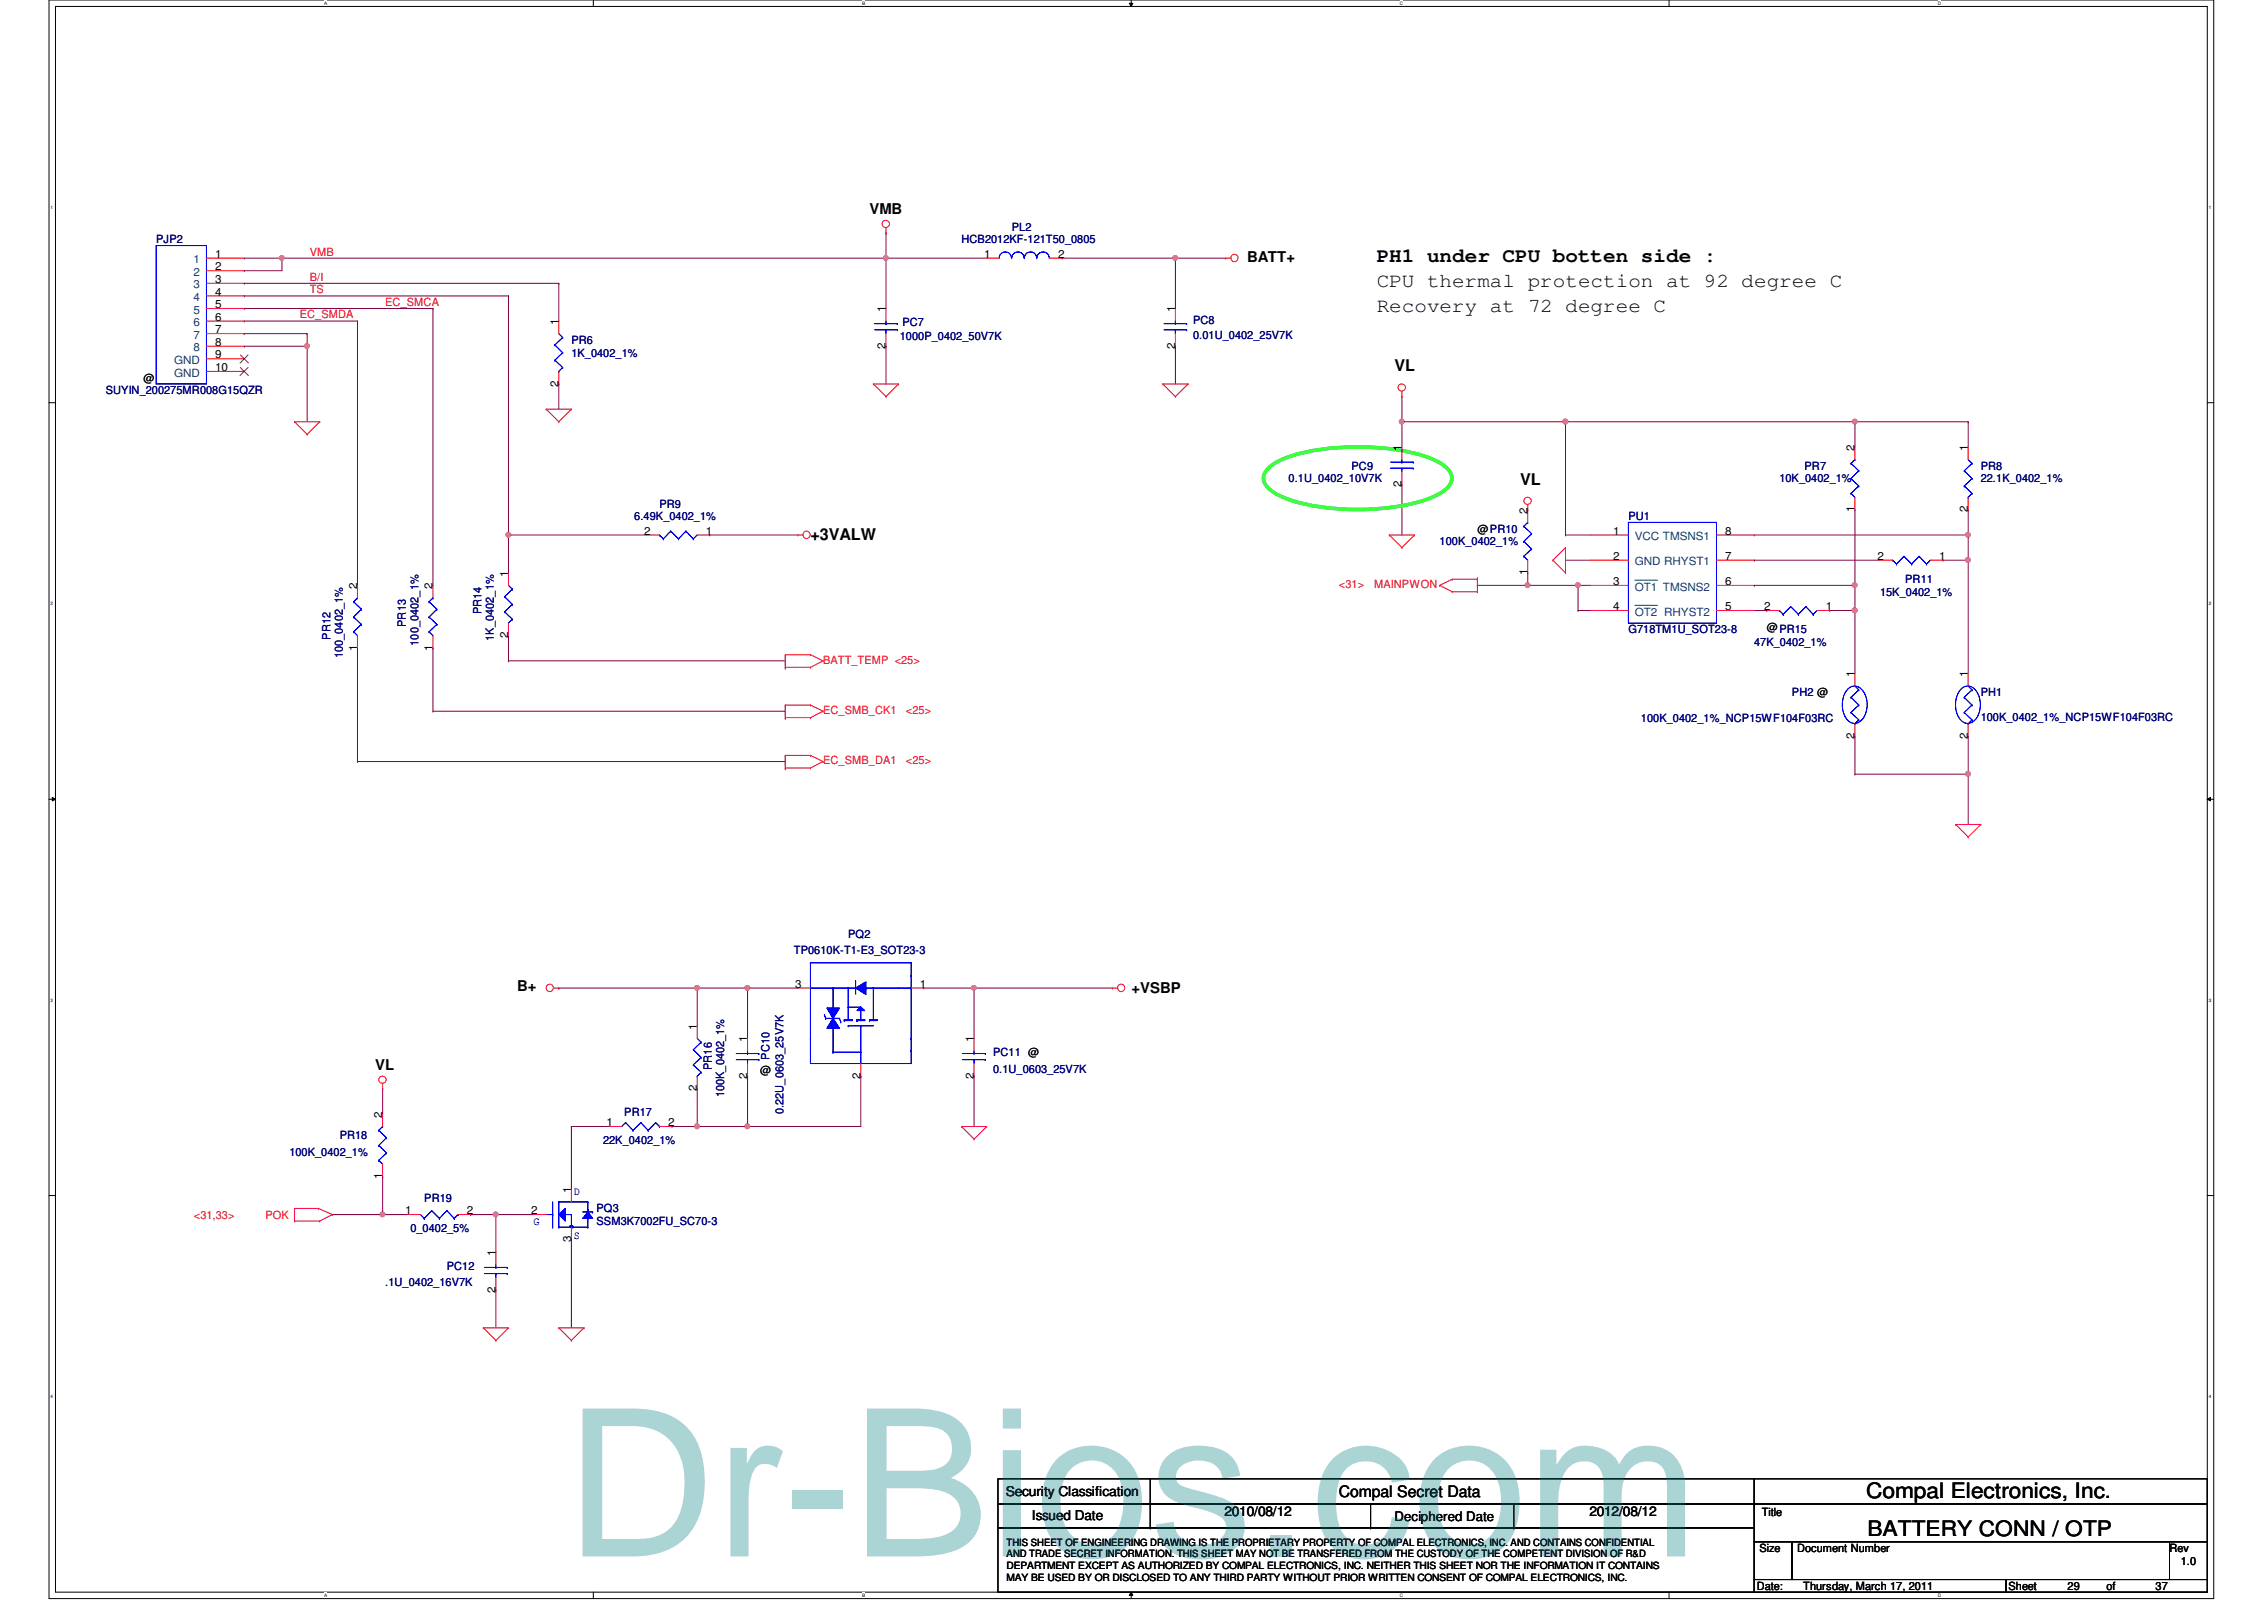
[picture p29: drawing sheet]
<svg xmlns="http://www.w3.org/2000/svg" width="297mm" height="210mm" viewBox="0 0 297 210" stroke-linecap="round" stroke-linejoin="round" font-family="sans-serif">
<defs><g id="words">
<text font-size="27" fill="#00807f" x="74.3" y="204.2">Dr-Bios.com</text>
<g font-size="2.8">
<text x="244.8" y="196.5">Compal Electronics, Inc.</text>
<text x="245" y="201.5">BATTERY CONN / OTP</text>
</g>
<g font-size="2.6">
<text x="180.6" y="34.4">PH1 under CPU botten side :</text>
<text x="180.6" y="40.9">Recovery at 72 degree C</text>
<text x="180.6" y="37.6">CPU thermal protection at 92 degree C</text>
</g>
<g font-size="2.1">
<text x="183" y="48.7">VL</text>
<text x="199.5" y="63.6">VL</text>
<text x="106.3" y="70.9">+3VALW</text>
<text x="175.7" y="196.4">Compal Secret Data</text>
</g>
<g font-size="1.9">
<text x="114.1" y="28.1">VMB</text>
<text x="163.6" y="34.4">BATT+</text>
<text x="67.9" y="130">B+</text>
<text x="148.5" y="130.3">+VSBP</text>
<text x="49.2" y="140.4">VL</text>
</g>
<g font-size="1.8">
<text x="131.9" y="196.3">Security Classification</text>
<text x="135.4" y="199.4">Issued Date</text>
<text x="160.6" y="198.9">2010/08/12</text>
<text x="208.5" y="198.9">2012/08/12</text>
</g>
<text font-size="1.7" x="183" y="199.6">Deciphered Date</text>
<g font-size="1.5" fill="#000080">
<text x="20.5" y="31.9">PJP2</text>
<text x="126.1" y="31.9">HCB2012KF-121T50_0805</text>
<text x="132.7" y="30.3">PL2</text>
<text x="75" y="45.1">PR6</text>
<text x="75" y="46.8">1K_0402_1%</text>
<text x="118.1" y="44.6">1000P_0402_50V7K</text>
<text x="118.4" y="42.8">PC7</text>
<text x="156.5" y="42.5">PC8</text>
<text x="156.5" y="44.4">0.01U_0402_25V7K</text>
<text x="13.9" y="51.7">SUYIN_200275MR008G15QZR</text>
<text x="169.1" y="63.3">0.1U_0402_10V7K</text>
<text x="177.3" y="61.6">PC9</text>
<text x="233.5" y="63.3">10K_0402_1%</text>
<text x="236.8" y="61.6">PR7</text>
<text x="259.9" y="61.6">PR8</text>
<text x="259.9" y="63.3">22.1K_0402_1%</text>
<text x="83.2" y="68.2">6.49K_0402_1%</text>
<text x="86.5" y="66.6">PR9</text>
<text x="188.9" y="71.5">100K_0402_1%</text>
<text x="213.6" y="68.2">PU1</text>
<text x="250" y="76.5">PR11</text>
<text x="43.3" y="83.9" transform="rotate(-90 43.3 83.9)">PR12</text>
<text x="53.2" y="82.3" transform="rotate(-90 53.2 82.3)">PR13</text>
<text x="63.2" y="80.6" transform="rotate(-90 63.2 80.6)">PR14</text>
<text x="213.6" y="83.1">G718TM1U_SOT23-8</text>
<text x="246.7" y="78.1">15K_0402_1%</text>
<text x="45" y="86.4" transform="rotate(-90 45 86.4)">100_0402_1%</text>
<text x="54.9" y="84.7" transform="rotate(-90 54.9 84.7)">100_0402_1%</text>
<text x="64.8" y="84.1" transform="rotate(-90 64.8 84.1)">1K_0402_1%</text>
<text x="230.2" y="84.7">47K_0402_1%</text>
<text x="215.3" y="94.7">100K_0402_1%_NCP15WF104F03RC</text>
<text x="235.1" y="91.4">PH2 @</text>
<text x="259.9" y="91.4">PH1</text>
<text x="259.9" y="94.7">100K_0402_1%_NCP15WF104F03RC</text>
<text x="104.2" y="125.2">TP0610K-T1-E3_SOT23-3</text>
<text x="111.3" y="123.1">PQ2</text>
<text x="93.4" y="140.4" transform="rotate(-90 93.4 140.4)">PR16</text>
<text x="95" y="144" transform="rotate(-90 95 144)">100K_0402_1%</text>
<text x="101" y="139" transform="rotate(-90 101 139)">PC10</text>
<text x="130.3" y="138.5">PC11 @</text>
<text x="130.3" y="140.7">0.1U_0603_25V7K</text>
<text x="44.6" y="149.5">PR18</text>
<text x="81.9" y="146.3">PR17</text>
<text x="102.8" y="146.1" transform="rotate(-90 102.8 146.1)">0.22U_0603_25V7K</text>
<text x="38" y="151.6">100K_0402_1%</text>
<text x="79.1" y="150.1">22K_0402_1%</text>
<text x="53.8" y="161.7">0_0402_5%</text>
<text x="55.7" y="157.7">PR19</text>
<text x="78.3" y="159">PQ3</text>
<text x="78.3" y="160.7">SSM3K7002FU_SC70-3</text>
<text x="58.6" y="166.6">PC12</text>
<text x="50.5" y="168.8">.1U_0402_16V7K</text>
</g>
<g font-size="1.5" fill="#004080">
<text x="25.4" y="34.5">1</text>
<text x="25.4" y="36.2">2</text>
<text x="25.4" y="41.1">5</text>
<text x="25.4" y="39.5">4</text>
<text x="25.4" y="37.8">3</text>
<text x="22.9" y="47.7">GND</text>
<text x="25.4" y="44.4">7</text>
<text x="25.4" y="46.1">8</text>
<text x="25.4" y="42.8">6</text>
<text x="22.9" y="49.4">GND</text>
<text x="214.5" y="70.9">VCC TMSNS1</text>
<text x="214.5" y="74.2">GND RHYST1</text>
<text x="214.5" y="77.5">OT1 TMSNS2</text>
<text x="214.5" y="80.8">OT2 RHYST2</text>
</g>
<g font-size="1.5">
<text x="28.2" y="35.5">2</text>
<text x="28.2" y="33.8">1</text>
<text x="129.1" y="33.8">1</text>
<text x="138.8" y="33.8">2</text>
<text x="28.2" y="40.4">5</text>
<text x="28.2" y="38.8">4</text>
<text x="28.2" y="37.1">3</text>
<text x="116.2" y="41" transform="rotate(-90 116.2 41)">1</text>
<text x="154.2" y="41" transform="rotate(-90 154.2 41)">1</text>
<text x="28.2" y="47">9</text>
<text x="28.2" y="43.7">7</text>
<text x="28.2" y="45.4">8</text>
<text x="28.2" y="42.1">6</text>
<text x="73.3" y="42.6" transform="rotate(-90 73.3 42.6)">1</text>
<text x="116.2" y="45.8" transform="rotate(-90 116.2 45.8)">2</text>
<text x="154.2" y="45.8" transform="rotate(-90 154.2 45.8)">2</text>
<text x="18.8" y="50.1">@</text>
<text x="28.2" y="48.7">10</text>
<text x="73.3" y="50.7" transform="rotate(-90 73.3 50.7)">2</text>
<text x="183.9" y="59.1" transform="rotate(-90 183.9 59.1)">1</text>
<text x="243.3" y="59.1" transform="rotate(-90 243.3 59.1)">2</text>
<text x="258.2" y="59.1" transform="rotate(-90 258.2 59.1)">1</text>
<text x="183.9" y="63.9" transform="rotate(-90 183.9 63.9)">2</text>
<text x="84.5" y="70.1">2</text>
<text x="92.6" y="70.1">1</text>
<text x="193.8" y="69.9">@PR10</text>
<text x="200.4" y="67.4" transform="rotate(-90 200.4 67.4)">2</text>
<text x="211.7" y="70.1">1</text>
<text x="226.3" y="70.1">8</text>
<text x="243.3" y="67.2" transform="rotate(-90 243.3 67.2)">1</text>
<text x="258.2" y="67.2" transform="rotate(-90 258.2 67.2)">2</text>
<text x="46.9" y="77.3" transform="rotate(-90 46.9 77.3)">2</text>
<text x="56.8" y="77.3" transform="rotate(-90 56.8 77.3)">2</text>
<text x="66.7" y="75.6" transform="rotate(-90 66.7 75.6)">1</text>
<text x="200.4" y="75.5" transform="rotate(-90 200.4 75.5)">1</text>
<text x="211.7" y="73.4">2</text>
<text x="211.7" y="76.7">3</text>
<text x="226.3" y="73.4">7</text>
<text x="226.3" y="76.7">6</text>
<text x="246.3" y="73.4">2</text>
<text x="254.4" y="73.4">1</text>
<text x="66.7" y="83.7" transform="rotate(-90 66.7 83.7)">2</text>
<text x="211.7" y="80.1">4</text>
<text x="226.3" y="80.1">5</text>
<text x="231.5" y="80">2</text>
<text x="231.8" y="82.8">@PR15</text>
<text x="239.5" y="80">1</text>
<text x="46.9" y="85.4" transform="rotate(-90 46.9 85.4)">1</text>
<text x="56.8" y="85.4" transform="rotate(-90 56.8 85.4)">1</text>
<text x="243.3" y="88.9" transform="rotate(-90 243.3 88.9)">1</text>
<text x="258.2" y="88.9" transform="rotate(-90 258.2 88.9)">1</text>
<text x="243.3" y="96.9" transform="rotate(-90 243.3 96.9)">2</text>
<text x="258.2" y="96.9" transform="rotate(-90 258.2 96.9)">2</text>
<text x="104.3" y="129.6">3</text>
<text x="120.7" y="129.6">1</text>
<text x="91.4" y="135.1" transform="rotate(-90 91.4 135.1)">1</text>
<text x="98" y="136.7" transform="rotate(-90 98 136.7)">1</text>
<text x="127.8" y="136.7" transform="rotate(-90 127.8 136.7)">1</text>
<text x="91.4" y="143.2" transform="rotate(-90 91.4 143.2)">2</text>
<text x="98" y="141.5" transform="rotate(-90 98 141.5)">2</text>
<text x="99.7" y="140.9">@</text>
<text x="112.9" y="141.5" transform="rotate(-90 112.9 141.5)">2</text>
<text x="127.8" y="141.5" transform="rotate(-90 127.8 141.5)">2</text>
<text x="50.2" y="146.6" transform="rotate(-90 50.2 146.6)">2</text>
<text x="79.6" y="147.7">1</text>
<text x="87.7" y="147.7">2</text>
<text x="50.2" y="154.7" transform="rotate(-90 50.2 154.7)">1</text>
<text x="53.2" y="159.3">1</text>
<text x="61.2" y="159.3">2</text>
<text x="69.7" y="159.3">2</text>
<text x="74.9" y="156.5" transform="rotate(-90 74.9 156.5)">1</text>
<text x="65" y="164.8" transform="rotate(-90 65 164.8)">1</text>
<text x="74.9" y="163" transform="rotate(-90 74.9 163)">3</text>
<text x="65" y="169.6" transform="rotate(-90 65 169.6)">2</text>
<text x="230.8" y="203.6">Size</text>
<text x="231.1" y="198.8">Title</text>
<text x="235.8" y="203.6">Document Number</text>
<text x="284.6" y="203.6">Rev</text>
<text x="230.5" y="208.6">Date:</text>
<text x="236.6" y="208.6">Thursday, March 17, 2011</text>
<text x="263.5" y="208.6">Sheet</text>
<text x="271.3" y="208.6">29</text>
<text x="276.4" y="208.6">of</text>
<text x="282.8" y="208.6">37</text>
<text x="286.1" y="205.3">1.0</text>
</g>
<g font-size="1.5" fill="#f00">
<text x="40.6" y="33.5">VMB</text>
<text x="39.3" y="41.8">EC_SMDA</text>
<text x="40.6" y="38.5">TS</text>
<text x="40.6" y="36.8">B/I</text>
<text x="50.5" y="40.1">EC_SMCA</text>
<text x="175.7" y="77.2">&lt;31&gt;</text>
<text x="180.3" y="77.2">MAINPWON</text>
<text x="108" y="87.1">BATT_TEMP &lt;25&gt;</text>
<text x="108" y="93.7">EC_SMB_CK1</text>
<text x="118.9" y="93.7">&lt;25&gt;</text>
<text x="108" y="100.3">EC_SMB_DA1</text>
<text x="118.9" y="100.3">&lt;25&gt;</text>
<text x="25.4" y="159.9">&lt;31,33&gt;</text>
<text x="34.8" y="159.9">POK</text>
</g>
<g font-size="1.5" fill="#00f">
<text x="70" y="160.7">G</text>
<text x="75.3" y="156.8">D</text>
<text x="75.3" y="162.6">S</text>
</g>
<g font-size="1.3">
<text x="132.1" y="202.8">THIS SHEET OF ENGINEERING DRAWING IS THE PROPRIETARY PROPERTY OF COMPAL ELECTRONICS, INC. AND CONTAINS CONFIDENTIAL</text>
<text x="132.1" y="205.8">DEPARTMENT EXCEPT AS AUTHORIZED BY COMPAL ELECTRONICS, INC. NEITHER THIS SHEET NOR THE INFORMATION IT CONTAINS</text>
<text x="132.1" y="207.3">MAY BE USED BY OR DISCLOSED TO ANY THIRD PARTY WITHOUT PRIOR WRITTEN CONSENT OF COMPAL ELECTRONICS, INC.</text>
<text x="132.1" y="204.3">AND TRADE SECRET INFORMATION. THIS SHEET MAY NOT BE TRANSFERED FROM THE CUSTODY OF THE COMPETENT DIVISION OF R&amp;D</text>
</g>
<g font-size=".6">
<text x="42.5" y=".6">A</text>
<text x="113.1" y=".6">B</text>
<text x="183.7" y=".6">C</text>
<text x="254.2" y=".6">D</text>
<text x="6.6" y="27.4">1</text>
<text x="289.8" y="27.4">1</text>
<text x="6.6" y="79.4">2</text>
<text x="289.8" y="79.4">2</text>
<text x="6.6" y="131.4">3</text>
<text x="289.8" y="131.4">3</text>
<text x="6.6" y="183.4">4</text>
<text x="289.8" y="183.4">4</text>
<text x="42.5" y="209.5">A</text>
<text x="113.1" y="209.5">B</text>
<text x="183.7" y="209.5">C</text>
<text x="254.2" y="209.5">D</text>
</g>
</g></defs>
<path d="M6.4 0h284v209.7h-284zM7.3 .8h282.3v208.1h-282.3z" fill="none" stroke="#000" stroke-width=".13"/>
<g fill="#fff">
<path d="M42.5 .1h.4v.7h-.4z"/>
<path d="M42.5 209h.4v.6h-.4z"/>
</g>
<path d="M77.8 0v.8M77.8 208.9v.8" fill="none" stroke="#000" stroke-width=".13"/>
<g fill="#fff">
<path d="M113.1 .1h.4v.7h-.4z"/>
<path d="M113.1 209h.4v.6h-.4z"/>
</g>
<path d="M148.2 .4h.4l-.2 .4zM148.4 0v.8M148.4 208.9l.2 .4h-.4zM148.4 208.9v.8" fill="none" stroke="#000" stroke-width=".13"/>
<path d="M148.2 .4h.4l-.2 .4zM148.4 208.9l.2 .4h-.4z" fill="#000"/>
<g fill="#fff">
<path d="M183.7 .1h.4v.7h-.4z"/>
<path d="M183.7 209h.4v.6h-.4z"/>
</g>
<path d="M219 0v.8M219 208.9v.8" fill="none" stroke="#000" stroke-width=".13"/>
<g fill="#fff">
<path d="M254.2 .1h.4v.7h-.4z"/>
<path d="M254.2 209h.4v.6h-.4z"/>
<path d="M6.6 26.8h.3v.7h-.3z"/>
<path d="M289.8 26.8h.3v.7h-.3z"/>
<path d="M6.6 78.8h.3v.7h-.3z"/>
<path d="M289.8 78.8h.3v.7h-.3z"/>
</g>
<path d="M6.4 52.8h.9M289.6 52.8h.8" fill="none" stroke="#000" stroke-width=".13"/>
<g fill="#fff">
<path d="M6.6 130.9h.3v.6h-.3z"/>
<path d="M289.8 130.9h.3v.6h-.3z"/>
</g>
<path d="M6.4 104.9h.9M6.9 104.6l.4 .3-.4 .2zM289.6 104.9l.4-.3v.5zM289.6 104.9h.8" fill="none" stroke="#000" stroke-width=".13"/>
<path d="M6.9 104.6l.4 .3-.4 .2zM289.6 104.9l.4-.3v.5z" fill="#000"/>
<g fill="#fff">
<path d="M6.6 182.8h.3v.7h-.3z"/>
<path d="M289.8 182.8h.3v.7h-.3z"/>
</g>
<path d="M6.4 156.8h.9M289.6 156.8h.8" fill="none" stroke="#000" stroke-width=".13"/>
<path d="M91.5 142.8h.1M91.5 147.8h.1M91.5 142.8v5M91.5 147.8h6.6" fill="none" stroke="#800040" stroke-width=".13"/>
<circle cx="91.5" cy="147.8" r=".32" fill="#f0f"/>
<circle cx="91.5" cy="147.8" r=".32" fill="none" stroke="#f0f" stroke-width=".13"/>
<path d="M32 38.8h.1M32 38.8h34.7M32 37.2h.1M32 37.2h41.3M66.7 70.2h.1M66.7 70.2v4.9M66.7 83.4h.1M66.7 83.4v3.3M88.2 147.8h.1M88.2 147.8h3.3" fill="none" stroke="#800040" stroke-width=".13"/>
<circle cx="66.7" cy="70.2" r=".32" fill="#f0f"/>
<circle cx="66.7" cy="70.2" r=".32" fill="none" stroke="#f0f" stroke-width=".13"/>
<path d="M116.2 33.9h.1M116.2 33.9h13.3M154.2 33.9h.1M154.2 33.9h6.6M93.1 70.2h.1M93.1 70.2h11.6" fill="none" stroke="#800040" stroke-width=".13"/>
<circle cx="154.2" cy="33.8" r=".32" fill="#f0f"/>
<circle cx="154.2" cy="33.8" r=".32" fill="none" stroke="#f0f" stroke-width=".13"/>
<path d="M116.2 30.6h.1M116.2 30.6v3.3" fill="none" stroke="#800040" stroke-width=".13"/>
<circle cx="116.2" cy="33.8" r=".32" fill="#f0f"/>
<circle cx="116.2" cy="33.8" r=".32" fill="none" stroke="#f0f" stroke-width=".13"/>
<g fill="none" stroke="#800040" stroke-width=".13">
<path d="M73.3 37.2h.1M73.3 37.2v4.9M116.2 33.9h.1M116.2 33.9v6.6M154.2 33.9h.1M154.2 33.9v6.6M32 43.8h.1M32 43.8h8.3M40.3 45.4h.1M40.3 45.4v9.9M73.3 50.4h.1M73.3 50.4v3.3"/>
<path d="M116.2 45.4h.1M116.2 45.4v5M154.2 45.4h.1M154.2 45.4v5M66.7 70.2h.1M66.7 70.2h18.2M46.9 99.9h.1M46.9 99.9h56.1M66.7 86.7h.1M66.7 86.7h36.3M98.1 129.6h.1M98.1 129.6v6.6"/>
</g>
<circle cx="98.1" cy="129.6" r=".32" fill="#f0f"/>
<circle cx="98.1" cy="129.6" r=".32" fill="none" stroke="#f0f" stroke-width=".13"/>
<path d="M91.5 129.6h.1M91.5 129.6v5M98.1 147.8h.1M98.1 147.8h14.8" fill="none" stroke="#800040" stroke-width=".13"/>
<circle cx="98.1" cy="147.8" r=".32" fill="#f0f"/>
<circle cx="98.1" cy="147.8" r=".32" fill="none" stroke="#f0f" stroke-width=".13"/>
<g fill="none" stroke="#800040" stroke-width=".13">
<path d="M91.5 129.6h.1M91.5 129.6h6.6M127.8 129.6h.1M127.8 129.6v6.6M61.8 159.3h.1M61.8 159.3h8.2M65.1 159.3h.1M65.1 159.3v5M75 147.8h.1M75 147.8v8.2M75 147.8h4.9M98.1 141.2h.1"/>
<path d="M98.1 141.2v6.6M112.9 141.2h.1M112.9 141.2v6.6M127.8 141.2h.1M127.8 141.2v6.6M65.1 169.2h.1M65.1 169.2v5M75 162.6h.1M75 162.6v11.6"/>
</g>
<circle cx="65" cy="159.3" r=".32" fill="#f0f"/>
<circle cx="65" cy="159.3" r=".32" fill="none" stroke="#f0f" stroke-width=".13"/>
<path d="M127.8 129.6h.1M127.8 129.6h18.2" fill="none" stroke="#800040" stroke-width=".13"/>
<circle cx="127.8" cy="129.6" r=".32" fill="#f0f"/>
<circle cx="127.8" cy="129.6" r=".32" fill="none" stroke="#f0f" stroke-width=".13"/>
<path d="M73.3 129.6h.1M73.3 129.6h18.2M98.1 129.6h.1M98.1 129.6h6.6M50.2 142.8h.1M50.2 142.8v3.3" fill="none" stroke="#800040" stroke-width=".13"/>
<circle cx="91.5" cy="129.6" r=".32" fill="#f0f"/>
<circle cx="91.5" cy="129.6" r=".32" fill="none" stroke="#f0f" stroke-width=".13"/>
<path d="M50.2 159.3h.1M50.2 159.3h3.3" fill="none" stroke="#800040" stroke-width=".13"/>
<circle cx="50.2" cy="159.3" r=".32" fill="#f0f"/>
<circle cx="50.2" cy="159.3" r=".32" fill="none" stroke="#f0f" stroke-width=".13"/>
<path d="M32 35.5h.1M32 33.9h.1M32 33.9h5M37 33.9h.1M37 33.9v1.6h-5M32 45.4h.1M32 45.4h8.3M121.2 129.6h.1M121.2 129.6h6.6M43.6 159.3h.1M50.2 154.4h.1M50.2 154.4v4.9h-6.6" fill="none" stroke="#800040" stroke-width=".13"/>
<circle cx="40.3" cy="45.4" r=".32" fill="#f0f"/>
<circle cx="40.3" cy="45.4" r=".32" fill="none" stroke="#f0f" stroke-width=".13"/>
<g fill="none" stroke="#800040" stroke-width=".13">
<path d="M37 33.9h.1M37 33.9h79.2M66.7 38.8h.1M66.7 38.8v31.4M139.4 33.9h.1M139.4 33.9h14.8M40.3 43.8h.1M40.3 43.8v1.6M46.9 42.1h.1M46.9 42.1v34.7M56.8 40.5h.1M56.8 40.5v36.3"/>
<path d="M46.9 85h.1M46.9 85v14.9M56.8 85h.1M56.8 93.3h.1M56.8 85v8.3M56.8 93.3h46.2"/>
</g>
<circle cx="37" cy="33.8" r=".32" fill="#f0f"/>
<circle cx="37" cy="33.8" r=".32" fill="none" stroke="#f0f" stroke-width=".13"/>
<path d="M183.9 63.6h.1M183.9 63.6v6.6M207 80.1h.1M207 80.1h1.7M258.2 101.6h.1M258.2 101.6v6.6" fill="none" stroke="#800040" stroke-width=".13"/>
<circle cx="258.2" cy="101.5" r=".32" fill="#f0f"/>
<circle cx="258.2" cy="101.5" r=".32" fill="none" stroke="#f0f" stroke-width=".13"/>
<path d="M183.9 52h.1M183.9 52v3.3M243.4 55.3h.1M243.4 55.3h14.8M230.2 73.5h.1M230.2 73.5h16.5M258.2 96.6h.1M258.2 96.6v5" fill="none" stroke="#800040" stroke-width=".13"/>
<circle cx="243.3" cy="55.3" r=".32" fill="#f0f"/>
<circle cx="243.3" cy="55.3" r=".32" fill="none" stroke="#f0f" stroke-width=".13"/>
<path d="M205.4 55.3h.1M205.4 55.3v14.9M200.4 75.1h.1M200.4 75.1v1.7M243.4 80.1h.1M243.4 80.1v8.2" fill="none" stroke="#800040" stroke-width=".13"/>
<circle cx="243.3" cy="80.1" r=".32" fill="#f0f"/>
<circle cx="243.3" cy="80.1" r=".32" fill="none" stroke="#f0f" stroke-width=".13"/>
<path d="M207 76.8h.1M207 76.8h1.7M243.4 96.6h.1M243.4 96.6v5" fill="none" stroke="#800040" stroke-width=".13"/>
<circle cx="207" cy="76.8" r=".32" fill="#f0f"/>
<circle cx="207" cy="76.8" r=".32" fill="none" stroke="#f0f" stroke-width=".13"/>
<path d="M183.9 55.3h.1M183.9 55.3v3.3" fill="none" stroke="#800040" stroke-width=".13"/>
<circle cx="183.9" cy="55.3" r=".32" fill="#f0f"/>
<circle cx="183.9" cy="55.3" r=".32" fill="none" stroke="#f0f" stroke-width=".13"/>
<path d="M183.9 55.3h.1M183.9 55.3h21.5M205.4 73.5h.1M205.4 73.5h3.3" fill="none" stroke="#800040" stroke-width=".13"/>
<circle cx="205.4" cy="55.3" r=".32" fill="#f0f"/>
<circle cx="205.4" cy="55.3" r=".32" fill="none" stroke="#f0f" stroke-width=".13"/>
<path d="M205.4 55.3h.1M205.4 55.3h38M243.4 55.3h.1M243.4 55.3v3.3" fill="none" stroke="#800040" stroke-width=".13"/>
<circle cx="205.4" cy="55.3" r=".32" fill="#f0f"/>
<circle cx="205.4" cy="55.3" r=".32" fill="none" stroke="#f0f" stroke-width=".13"/>
<path d="M258.2 55.3h.1M258.2 55.3v3.3M193.8 76.8h.1M193.8 76.8h6.6M205.4 70.2h.1M205.4 70.2h3.3M243.4 76.8h.1M243.4 76.8v3.3M258.2 73.5h.1M258.2 73.5v14.8" fill="none" stroke="#800040" stroke-width=".13"/>
<circle cx="243.3" cy="80.1" r=".32" fill="#f0f"/>
<circle cx="243.3" cy="80.1" r=".32" fill="none" stroke="#f0f" stroke-width=".13"/>
<circle cx="243.3" cy="76.8" r=".32" fill="#f0f"/>
<circle cx="243.3" cy="76.8" r=".32" fill="none" stroke="#f0f" stroke-width=".13"/>
<path d="M200.4 76.8h.1M200.4 76.8h6.6M207 76.8h.1M207 76.8v3.3" fill="none" stroke="#800040" stroke-width=".13"/>
<circle cx="200.4" cy="76.8" r=".32" fill="#f0f"/>
<circle cx="200.4" cy="76.8" r=".32" fill="none" stroke="#f0f" stroke-width=".13"/>
<g fill="none" stroke="#800040" stroke-width=".13">
<path d="M32 40.5h.1M32 40.5h24.8M32 42.1h.1M32 42.1h14.9M230.2 76.8h.1M230.2 70.2h.1M230.2 70.2h28M243.4 66.9h.1M243.4 66.9v9.9h-13.2M230.2 80.1h1.6M231.8 80.1h.1M240.1 80.1h.1"/>
<path d="M240.1 80.1h3.3"/>
</g>
<circle cx="258.2" cy="70.2" r=".32" fill="#f0f"/>
<circle cx="258.2" cy="70.2" r=".32" fill="none" stroke="#f0f" stroke-width=".13"/>
<path d="M254.9 73.5h.1M254.9 73.5h3.3M243.4 101.6h.1M243.4 101.6h14.8" fill="none" stroke="#800040" stroke-width=".13"/>
<circle cx="258.2" cy="73.5" r=".32" fill="#f0f"/>
<circle cx="258.2" cy="73.5" r=".32" fill="none" stroke="#f0f" stroke-width=".13"/>
<path d="M258.2 70.2h.1M258.2 66.9h.1M258.2 66.9v6.6" fill="none" stroke="#800040" stroke-width=".13"/>
<g fill="none" stroke="#f00" stroke-width=".13">
<path d="M116.2 30.6h.1M116.2 29.9v.7M160.8 33.9h.1M160.8 33.9h.7M38.6 55.3h.1M38.6 55.3h3.3M38.6 55.3l1.7 1.7M40.3 57h.1M41.9 55.3h.1M41.9 55.3l-1.6 1.7M71.7 53.7h.1M71.7 53.7h3.3"/>
<path d="M71.7 53.7l1.6 1.6M73.3 55.3h.1M75 53.7h.1M75 53.7l-1.7 1.6M114.6 50.4h.1M114.6 50.4h3.3M114.6 50.4l1.6 1.6M116.2 52h.1M117.9 50.4h.1M117.9 50.4l-1.7 1.6M152.6 50.4h.1M152.6 50.4h3.3"/>
<path d="M152.6 50.4l1.6 1.6M154.2 52h.1M155.9 50.4h.1M155.9 50.4l-1.7 1.6M183.9 52h.1M183.9 51.3v.7M258.2 58.6v1.7M104.7 70.2h.1M104.7 70.2h.7M182.3 70.2h.1M182.3 70.2h3.3M182.3 70.2l1.6 1.6"/>
<path d="M183.9 71.8h.1M185.6 70.2h.1M185.6 70.2l-1.7 1.6M188.9 76.8h.1M188.9 76.8l1.6 .8M190.5 77.6h.1M190.5 76h.1M190.5 77.6h3.3M190.5 76l-1.6 .8M190.5 76h3.3M193.8 75.8h.1M193.8 76h.1"/>
<path d="M193.8 77.6h.1M193.8 75.8v1.8M200.4 66.9h.1M200.4 66.2v.7M203.7 73.5h.1M203.7 73.5l1.7 1.6M205.4 75.1h.1M205.4 71.8h.1M205.4 71.8l-1.7 1.7M205.4 71.8v3.3M208.7 70.2h4.9M208.7 73.5h4.9"/>
<path d="M208.7 76.8h4.9M225.2 70.2h5M225.2 73.5h5M225.2 76.8h5M246.7 73.5h1.6M253.3 73.5h1.6M258.2 65.2v1.7M103 94.3h.1M103 94.1h.1M103 92.5h.1M103 92.5v1.8M103 92.5h3.3"/>
<path d="M103 94.1h3.3M103 99.1h.1M103 99.1v1.8M103 99.1h3.3M103 87.7h.1M103 87.5h.1M103 85.9h.1M103 85.9v1.8M103 85.9h3.3M103 87.5h3.3M106.3 92.5h.1M106.3 94.1h.1"/>
<path d="M106.3 92.5l1.7 .8M106.3 99.1h.1M106.3 99.1l1.7 .8M106.3 85.9h.1M106.3 87.5h.1M106.3 85.9l1.7 .8M108 93.3h.1M108 93.3l-1.7 .8M108 99.9h.1M108 99.9l-1.7 .9M108 86.7h.1M108 86.7l-1.7 .8"/>
<path d="M208.7 80.1h4.9M225.2 80.1h5M243.4 95v1.6M243.4 88.3v1.7M103 100.9h.1M103 100.8h.1M103 100.8h3.3M106.3 100.8h.1M256.6 108.2h.1M256.6 108.2h3.3M256.6 108.2l1.6 1.6M258.2 109.8h.1"/>
<path d="M259.9 108.2h.1M259.9 108.2l-1.7 1.6M72.6 129.6h.7M73.3 129.6h.1M146 129.6h.1M146 129.6h.6M38.6 158.5h.1M38.6 158.5h3.2M38.6 158.5v1.7M41.8 158.5h.1M41.8 158.5l1.8 .8M43.6 159.3h.1"/>
<path d="M43.6 159.3l-1.7 .9M50.2 142.8h.1M50.2 142.2v.6M79.9 147.8h1.7M86.5 147.8h1.7M126.1 147.8h.1M126.1 147.8h3.4M126.1 147.8l1.7 1.6M127.8 149.4h.1M129.5 147.8h.1M129.5 147.8l-1.7 1.6M38.6 160.2h.1"/>
<path d="M38.6 160.2h3.3M41.9 160.2h.1M63.4 174.2h.1M63.4 174.2h3.3M63.4 174.2l1.7 1.7M65.1 175.9h.1M66.7 174.2h.1M66.7 174.2l-1.6 1.7M73.3 174.2h.1M73.3 174.2h3.3M73.3 174.2l1.7 1.7M75 175.9h.1"/>
<path d="M76.6 174.2h.1M76.6 174.2l-1.6 1.7"/>
<circle cx="116.2" cy="29.4" r=".48"/>
<circle cx="161.9" cy="33.8" r=".48"/>
<circle cx="183.9" cy="50.8" r=".48"/>
<circle cx="105.8" cy="70.2" r=".48"/>
<circle cx="200.4" cy="65.7" r=".48"/>
<circle cx="72.1" cy="129.6" r=".48"/>
<circle cx="147.1" cy="129.6" r=".48"/>
<circle cx="50.2" cy="141.6" r=".48"/>
</g>
<g fill="none" stroke="#000" stroke-width=".13">
<path d="M130.9 194h99.3v3.3h-99.3zM130.9 197.3h99.3v3.1h-99.3zM150.9 194v6.4M150.9 197.3h.1M179.8 197.3v3.1M198.6 197.3v3.1M230.2 194h59.4v3.3h-59.4zM230.2 197.3h59.4v5h-59.4zM130.9 200.4h99.3v8.5h-99.3zM150.9 200.4h.1M179.8 200.4h.1M198.6 200.4h.1"/>
<path d="M230.2 202.3h4.9v4.9h-4.9zM230.2 207.2h33v1.7h-33zM235.1 202.3h49.5v4.9h-49.5zM263.2 207.2h26.4v1.7h-26.4zM284.6 202.3h5v4.9h-5z"/>
</g>
<path d="M166.2 61.6a7 7 0 0 1 3.2-1.8 32.6 32.6 0 0 1 17.5 0 7.1 7.1 0 0 1 3.2 1.8 1.57 1.57 0 0 1 0 2.2 7.2 7.2 0 0 1-3.2 1.8 32.2 32.2 0 0 1-17.5 0 7.1 7.1 0 0 1-3.2-1.8 1.57 1.57 0 0 1 0-2.2z" fill="none" stroke="#0f0" stroke-width=".47"/>
<g fill="none" stroke="#00f" stroke-width=".13">
<path d="M213.6 68.5h11.6v13.2h-11.6zM248.3 73.5l.5 .5M248.3 73.5h.1M248.8 74h.1M249.8 73l1 1M249.8 73h.1M249.8 73l-1 1M250.8 74h.1M251.8 73l1 1M251.8 73h.1M251.8 73l-1 1M252.8 74h.1"/>
<path d="M253.3 73.5l-.5 .5M257.7 61.8l1 1M257.7 63.8l1 .9M257.7 61.8h.1M257.7 63.8h.1M258.2 60.3l.5 .5M258.2 65.2h.1M258.7 60.8h.1M258.7 62.8h.1M258.7 64.7h.1M258.7 60.8l-1 1M258.7 62.8l-1 1"/>
<path d="M258.7 64.7l-.5 .5M242.5 90.3a1.24 1.24 0 0 1 2 .4 3.2 3.2 0 0 1-.4 3.9 1.23 1.23 0 0 1-1.9-.4 3.3 3.3 0 0 1 .3-3.9zM242.9 91.5l1 1M242.9 93.5l1 .9M242.9 91.5h.1M242.9 93.5h.1M243.4 90l.5 .5M243.4 95h.1M243.9 90.5h.1M243.9 92.5h.1M243.9 94.4h.1M243.9 90.5l-1 1"/>
<path d="M243.9 92.5l-1 1M243.9 94.4l-.5 .6M82.1 147.3l-.5 .5M82.1 147.3l1 1M82.1 147.3h.1M83.1 148.3h.1M84.1 147.3l-1 1M84.1 147.3l.9 1M84.1 147.3h.1M85 148.3h.1M86 147.3l-1 1M86 147.3l.5 .5"/>
<path d="M86 147.3h.1M86.5 147.8h.1"/>
</g>
<path d="M214.5 79.4h3M214.5 76.1h3" fill="none" stroke="#004080" stroke-width=".13"/>
<path d="M73.3 159.3l.9-.8v1.7z" fill="#00f"/>
<path d="M73.3 159.3l.9-.8v1.7z" fill="none" stroke="#00f" stroke-width=".13"/>
<path d="M77.1 159l.7 .8h-1.4z" fill="#00f"/>
<g fill="none" stroke="#00f" stroke-width=".13">
<path d="M71.7 159.3h.8M72.5 159.3h.1M72.5 157.7v3.3M73.3 157.7h.1M73.3 157.7h3.8M73.3 157.7v3.3M74.2 159.3h.1M74.2 159.3h.8M75 159.3h.1M75 159.3v1.7M76.4 159h1.4M77.1 159l.7 .8h-1.4z"/>
<path d="M77.1 157.7h.1M77.1 158.7h.1M77.1 159.8h.1M77.1 157.7v1.3M77.1 159.8v1.2M77.8 159h.1M72.5 161h.1M73.3 161h.1M73.3 161h3.8M74.8 160.8h.1M74.8 160.8v.2M74.8 160.8h.3"/>
<path d="M75 161h.1M75.1 160.8h.1M75.1 161h.1M75.1 160.8v.2M77.1 161h.1"/>
</g>
<path d="M73.3 159.3l.9-.8v1.7z" fill="#00f"/>
<path d="M73.3 159.3l.9-.8v1.7z" fill="none" stroke="#00f" stroke-width=".13"/>
<path d="M77.1 159l.7 .8h-1.4z" fill="#00f"/>
<g fill="none" stroke="#00f" stroke-width=".13">
<path d="M131.1 33.9a.8 .8 0 0 1 .8-.8 .8 .8 0 0 1 .8 .8M132.7 33.9a.8 .8 0 0 1 .9-.8 .8 .8 0 0 1 .8 .8M134.4 33.9a.8 .8 0 0 1 .8-.8 .8 .8 0 0 1 .8 .8M136 33.9a.8 .8 0 0 1 .9-.8 .8 .8 0 0 1 .8 .8M114.8 43.3h2.9M114.8 42.5h2.9M116.2 42.1v.4M116.2 43.3v.5M116.2 42.5h.1M116.2 43.3h.1M117.7 43.3h.1M117.7 42.5h.1"/>
<path d="M56.3 78.9l1 1M56.3 78.9h.1M56.8 78.4l-.5 .5M56.8 78.4h.1M57.3 79.9l-1 1M57.3 79.9h.1M66.2 78.3l1 1M66.2 78.3h.1M66.7 76.8l.5 .5M67.2 77.3l-1 1M67.2 79.3l-1 1M67.2 77.3h.1"/>
<path d="M67.2 79.3h.1M86.5 70.2l.5 .5M86.5 70.2h.1M87 70.7h.1M88 69.7l1 1M88 69.7h.1M88 69.7l-1 1M89 70.7h.1M90 69.7l1 1M90 69.7h.1M90 69.7l-1 1M91 70.7h.1"/>
<path d="M91.5 70.2l-.5 .5M182.4 61.4h3M182.4 60.6h3M183.9 60.3v.3M183.9 61.4v.5M183.9 60.6h.1M183.9 61.4h.1M185.4 61.4h.1M185.4 60.6h.1M199.9 73l.5 .5M199.9 71l1 1M199.9 69l1 1"/>
<path d="M199.9 73h.1M199.9 71h.1M199.9 69h.1M200.4 68.5h.1M200.4 68.5l-.5 .5M200.9 72h.1M200.9 70h.1M200.9 72l-1 1M200.9 70l-1 1M234.9 79.6l1 1M234.9 79.6h.1M234.9 79.6l-.9 1"/>
<path d="M236.9 79.6l1 1M236.9 79.6h.1M236.9 79.6l-1 1M242.9 64.7l.5 .5M242.9 62.8l1 1M242.9 60.8l1 1M242.9 64.7h.1M242.9 62.8h.1M242.9 60.8h.1M243.4 60.3h.1M243.4 60.3l-.5 .5M243.9 63.8h.1"/>
<path d="M243.9 61.8h.1M243.9 63.8l-1 .9M243.9 61.8l-1 1M56.3 82.9l.5 .5M56.3 80.9l1 1M56.3 82.9h.1M56.3 80.9h.1M57.3 81.9l-1 1M57.3 81.9h.1M66.2 80.3l1 .9M66.2 80.3h.1M66.7 81.7h.1"/>
<path d="M67.2 81.2l-.5 .5M67.2 81.2h.1M233.5 80.1l.5 .5M233.5 80.1h.1M234 80.6h.1M235.9 80.6h.1M237.9 80.6h.1M238.4 80.1l-.5 .5M257.4 90.3a1.24 1.24 0 0 1 1.9 .4 3.2 3.2 0 0 1-.3 3.9 1.23 1.23 0 0 1-2-.4 3.3 3.3 0 0 1 .4-3.9zM257.7 91.5l1 1M257.7 93.5l1 .9M257.7 91.5h.1"/>
<path d="M257.7 93.5h.1M258.2 90l.5 .5M258.2 94.9h.1M258.7 90.5h.1M258.7 92.5h.1M258.7 94.4h.1M258.7 90.5l-1 1M258.7 92.5l-1 1M258.7 94.4l-.5 .5M91 137.7l1 1M91 139.7l1 1M91 137.7h.1"/>
<path d="M91 139.7h.1M91.5 136.2l.5 .5M92 136.7l-1 1M92 138.7l-1 1M92 136.7h.1M92 138.7h.1M96.6 139h3M96.6 138.2h3M98.1 137.9v.3M98.1 139v.5M98.1 138.2h.1M98.1 139h.1"/>
<path d="M99.6 139h.1M99.6 138.2h.1M55.2 159.3l.5 .5M55.7 159.8h.1M56.6 158.8l-.9 1M56.6 158.8l1.1 1M56.6 158.8h.1M57.7 159.8h.1M58.6 158.8l-.9 1M58.6 158.8l1 1M58.6 158.8h.1M59.6 159.8h.1"/>
<path d="M60.1 159.3l-.5 .5M60.1 159.3h.1M71.7 159.3h.8M72.5 159.3h.1M72.5 157.7v3.3M73.3 157.7h.1M73.3 157.7h3.8M73.3 157.7v3.3M74.2 159.3h.1M74.2 159.3h.8M75 159.3h.1M75 159.3v1.7"/>
<path d="M76.4 159h1.4M77.1 159l.7 .8h-1.4zM77.1 157.7h.1M77.1 158.7h.1M77.1 159.8h.1M77.1 157.7v1.3M77.1 159.8v1.2M77.8 159h.1M91.5 141.2h.1M92 140.7l-.5 .5M92 140.7h.1M72.5 161h.1"/>
<path d="M73.3 161h.1M73.3 161h3.8M74.8 160.8h.1M74.8 160.8v.2M74.8 160.8h.3M75 161h.1M75.1 160.8h.1M75.1 161h.1M75.1 160.8v.2M77.1 161h.1"/>
</g>
<g fill="none" stroke="#f00" stroke-width=".13">
<path d="M129.4 33.9h1.7M137.7 33.9h1.7M116.2 43.8v1.6M116.2 40.5v1.6M183.9 58.6v1.7M243.4 58.6v1.7M56.8 76.8v1.6M66.7 75.1v1.7M84.9 70.2h1.6M91.5 70.2h1.6M183.9 61.9v1.7M200.4 66.9v1.6"/>
<path d="M200.4 73.5v1.6M243.4 65.2v1.7M56.8 83.4v1.6M66.7 81.7v1.7M231.8 80.1h1.7M238.4 80.1h1.7M258.2 94.9v1.7M258.2 88.3v1.7M91.5 134.6v1.6M98.1 139.5v1.7M98.1 136.2v1.7M53.5 159.3h1.7"/>
<path d="M60.1 159.3h1.7M70 159.3h1.7M75 156v1.7M91.5 141.2v1.6M75 161v1.6"/>
</g>
<path d="M112.3 129.6l1.3-.8v1.7z" fill="#00f"/>
<path d="M112.3 129.6l1.3-.8v1.7z" fill="none" stroke="#00f" stroke-width=".13"/>
<path d="M112.4 132.6l.5-.5 .5 .5z" fill="#00f"/>
<g fill="none" stroke="#00f" stroke-width=".13">
<path d="M106.3 126.3h.1M106.3 136.2h.1M106.3 137.9h.1M106.3 129.6h6M106.3 126.3h13.2M106.3 126.3v13.2M110.8 133.9h.1M110.8 133.8h.1M110.8 133.8h1M110.8 133.8v.1M111.3 134.6h.1M111.3 129.6h.1"/>
<path d="M111.3 132.1h.1M111.3 134.6h3.3M111.3 129.6v4.2M111.3 132.1h1.6M111.8 133.8h.1M111.8 133.8v.1h-1M112.3 130.3h.1M112.3 128.6v1.7M112.4 132.6l.5-.5 .5 .5zM112.4 133.9h.1M112.4 133.8h.1M112.4 133.8h1"/>
<path d="M112.4 133.8v.1M112.9 133.8h.1M112.9 132.6v1.2M113.4 133.8h.1M113.4 133.8v.1h-1M113.6 129.6h.1M113.6 129.6h5.9M114.1 133.9h.1M114.1 133.8h.1M114.1 133.8h1M114.1 133.8v.1M114.6 129.6h.1"/>
<path d="M114.6 133.8h.1M114.6 129.6v4.2M115.1 133.8h.1M115.1 133.8v.1h-1M119.5 128h.1M119.5 129.6h.1M119.5 126.3h.1M119.5 136.2h.1M119.5 137.9h.1M119.5 126.3v13.2"/>
</g>
<path d="M109.3 133.6l.8 1.3h-1.6z" fill="#00f"/>
<path d="M109.3 133.6l.8 1.3h-1.6z" fill="none" stroke="#00f" stroke-width=".13"/>
<path d="M108.5 132.2h1.6l-.8 1.4z" fill="#00f"/>
<g fill="none" stroke="#00f" stroke-width=".13">
<path d="M106.3 139.5h13.2M108.2 133.1l.1 .5M108.3 133.6h.1M108.3 133.6h1.8l.2 .5M108.5 132.2h1.6l-.8 1.4zM109.3 129.6h.1M109.3 138h.1M109.3 129.6v2.6M109.3 134.9v3.1M109.3 138h3.6M110.3 134.1h.1M112.9 138h.1"/>
<path d="M112.9 134.6h.1M112.9 134.6v4.9"/>
</g>
<path d="M112.3 129.6l1.3-.8v1.7z" fill="#00f"/>
<path d="M112.3 129.6l1.3-.8v1.7z" fill="none" stroke="#00f" stroke-width=".13"/>
<path d="M112.4 132.6l.5-.5 .5 .5z" fill="#00f"/>
<g fill="none" stroke="#00f" stroke-width=".13">
<path d="M106.3 126.3h.1M106.3 136.2h.1M106.3 137.9h.1M106.3 129.6h6M106.3 126.3h13.2M106.3 126.3v13.2M110.8 133.9h.1M110.8 133.8h.1M110.8 133.8h1M110.8 133.8v.1M111.3 134.6h.1M111.3 129.6h.1"/>
<path d="M111.3 132.1h.1M111.3 134.6h3.3M111.3 129.6v4.2M111.3 132.1h1.6M111.8 133.8h.1M111.8 133.8v.1h-1M112.3 130.3h.1M112.3 128.6v1.7M112.4 132.6l.5-.5 .5 .5zM112.4 133.9h.1M112.4 133.8h.1M112.4 133.8h1"/>
<path d="M112.4 133.8v.1M112.9 133.8h.1M112.9 132.6v1.2M113.4 133.8h.1M113.4 133.8v.1h-1M113.6 129.6h.1M113.6 129.6h5.9M114.1 133.9h.1M114.1 133.8h.1M114.1 133.8h1M114.1 133.8v.1M114.6 129.6h.1"/>
<path d="M114.6 133.8h.1M114.6 129.6v4.2M115.1 133.8h.1M115.1 133.8v.1h-1M119.5 128h.1M119.5 129.6h.1M119.5 126.3h.1M119.5 136.2h.1M119.5 137.9h.1M119.5 126.3v13.2"/>
</g>
<path d="M109.3 133.6l.8 1.3h-1.6z" fill="#00f"/>
<path d="M109.3 133.6l.8 1.3h-1.6z" fill="none" stroke="#00f" stroke-width=".13"/>
<path d="M108.5 132.2h1.6l-.8 1.4z" fill="#00f"/>
<g fill="none" stroke="#00f" stroke-width=".13">
<path d="M20.5 32.2h6.6v18.2h-6.6zM72.8 45.3l1 1M72.8 47.2l1 1M72.8 45.3h.1M72.8 47.2h.1M73.3 43.8l.5 .5M73.3 48.7h.1M73.8 44.3h.1M73.8 46.3h.1M73.8 48.2h.1M73.8 44.3l-1 1M73.8 46.3l-1 .9"/>
<path d="M73.8 48.2l-.5 .5M152.7 43.3h3M152.7 42.5h3M154.2 42.1v.4M154.2 43.3v.5M154.2 42.5h.1M154.2 43.3h.1M155.7 43.3h.1M155.7 42.5h.1M46.4 78.9l1 1M46.4 78.9h.1M46.9 78.4l-.5 .5"/>
<path d="M46.9 78.4h.1M47.4 79.9l-1 1M47.4 79.9h.1M46.4 82.9l.5 .5M46.4 80.9l1 1M46.4 82.9h.1M46.4 80.9h.1M47.4 81.9l-1 1M47.4 81.9h.1M106.3 139.5h13.2M108.2 133.1l.1 .5M108.3 133.6h.1"/>
<path d="M108.3 133.6h1.8l.2 .5M108.5 132.2h1.6l-.8 1.4zM109.3 129.6h.1M109.3 138h.1M109.3 129.6v2.6M109.3 134.9v3.1M109.3 138h3.6M110.3 134.1h.1M112.9 138h.1M112.9 134.6h.1M112.9 134.6v4.9M126.3 139h3"/>
<path d="M126.3 138.2h3M127.8 137.9v.3M127.8 139v.5M127.8 138.2h.1M127.8 139h.1M129.3 139h.1M129.3 138.2h.1M49.7 152.2l.5 .5M49.7 150.3l1 .9M49.7 148.3l1 1M49.7 152.2h.1M49.7 150.3h.1"/>
<path d="M49.7 148.3h.1M50.2 147.8l-.5 .5M50.2 147.8h.1M50.7 151.2l-1 1M50.7 149.3l-1 1M50.7 151.2h.1M50.7 149.3h.1M63.6 167.1h2.9M63.6 166.3h2.9M65.1 165.9v.4M65.1 167.1v.5M65.1 166.3h.1"/>
<path d="M65.1 167.1h.1M66.5 167.1h.1M66.5 166.3h.1"/>
</g>
<g fill="none" stroke="#f00" stroke-width=".13">
<path d="M27.1 35.5h4.9M27.1 38.8h4.9M27.1 37.2h4.9M27.1 33.9h4.9M27.1 48.7h4.9M27.1 47.1h4.9M27.1 43.8h4.9M27.1 45.4h4.9M27.1 42.1h4.9M27.1 40.5h4.9M73.3 48.7v1.7M73.3 42.1v1.7"/>
<path d="M154.2 43.8v1.6M154.2 40.5v1.6M46.9 76.8v1.6M46.9 83.4v1.6M104.7 129.6h1.6M112.9 139.5v1.7M119.5 129.6h1.7M127.8 139.5v1.7M127.8 136.2v1.7M50.2 146.1v1.7M50.2 152.7v1.7M65.1 167.6v1.6"/>
<path d="M65.1 164.3v1.6"/>
</g>
<path d="M31.5 48.2l1.1 1.1M31.5 46.6l1.1 1M32.5 48.2l-1 1.1M32.5 46.6l-1 1" fill="none" stroke="#804000" stroke-width=".13"/>
<circle cx="91.4" cy="147.7" r=".32" fill="#f0f"/>
<circle cx="91.4" cy="147.7" r=".32" fill="none" stroke="#f0f" stroke-width=".13"/>
<circle cx="66.7" cy="70.2" r=".32" fill="#f0f"/>
<circle cx="66.7" cy="70.2" r=".32" fill="none" stroke="#f0f" stroke-width=".13"/>
<circle cx="154.2" cy="33.8" r=".32" fill="#f0f"/>
<circle cx="154.2" cy="33.8" r=".32" fill="none" stroke="#f0f" stroke-width=".13"/>
<circle cx="116.2" cy="33.8" r=".32" fill="#f0f"/>
<circle cx="116.2" cy="33.8" r=".32" fill="none" stroke="#f0f" stroke-width=".13"/>
<circle cx="98.1" cy="129.6" r=".32" fill="#f0f"/>
<circle cx="98.1" cy="129.6" r=".32" fill="none" stroke="#f0f" stroke-width=".13"/>
<circle cx="98.1" cy="147.7" r=".32" fill="#f0f"/>
<circle cx="98.1" cy="147.7" r=".32" fill="none" stroke="#f0f" stroke-width=".13"/>
<circle cx="65" cy="159.3" r=".32" fill="#f0f"/>
<circle cx="65" cy="159.3" r=".32" fill="none" stroke="#f0f" stroke-width=".13"/>
<circle cx="127.8" cy="129.6" r=".32" fill="#f0f"/>
<circle cx="127.8" cy="129.6" r=".32" fill="none" stroke="#f0f" stroke-width=".13"/>
<circle cx="91.4" cy="129.6" r=".32" fill="#f0f"/>
<circle cx="91.4" cy="129.6" r=".32" fill="none" stroke="#f0f" stroke-width=".13"/>
<circle cx="50.2" cy="159.3" r=".32" fill="#f0f"/>
<circle cx="50.2" cy="159.3" r=".32" fill="none" stroke="#f0f" stroke-width=".13"/>
<circle cx="40.3" cy="45.4" r=".32" fill="#f0f"/>
<circle cx="40.3" cy="45.4" r=".32" fill="none" stroke="#f0f" stroke-width=".13"/>
<circle cx="37" cy="33.8" r=".32" fill="#f0f"/>
<circle cx="37" cy="33.8" r=".32" fill="none" stroke="#f0f" stroke-width=".13"/>
<circle cx="258.2" cy="101.5" r=".32" fill="#f0f"/>
<circle cx="258.2" cy="101.5" r=".32" fill="none" stroke="#f0f" stroke-width=".13"/>
<circle cx="243.3" cy="55.3" r=".32" fill="#f0f"/>
<circle cx="243.3" cy="55.3" r=".32" fill="none" stroke="#f0f" stroke-width=".13"/>
<circle cx="243.3" cy="80.1" r=".32" fill="#f0f"/>
<circle cx="243.3" cy="80.1" r=".32" fill="none" stroke="#f0f" stroke-width=".13"/>
<circle cx="207" cy="76.8" r=".32" fill="#f0f"/>
<circle cx="207" cy="76.8" r=".32" fill="none" stroke="#f0f" stroke-width=".13"/>
<circle cx="183.9" cy="55.3" r=".32" fill="#f0f"/>
<circle cx="183.9" cy="55.3" r=".32" fill="none" stroke="#f0f" stroke-width=".13"/>
<circle cx="205.4" cy="55.3" r=".32" fill="#f0f"/>
<circle cx="205.4" cy="55.3" r=".32" fill="none" stroke="#f0f" stroke-width=".13"/>
<circle cx="205.4" cy="55.3" r=".32" fill="#f0f"/>
<circle cx="205.4" cy="55.3" r=".32" fill="none" stroke="#f0f" stroke-width=".13"/>
<circle cx="243.3" cy="80.1" r=".32" fill="#f0f"/>
<circle cx="243.3" cy="80.1" r=".32" fill="none" stroke="#f0f" stroke-width=".13"/>
<circle cx="243.3" cy="76.8" r=".32" fill="#f0f"/>
<circle cx="243.3" cy="76.8" r=".32" fill="none" stroke="#f0f" stroke-width=".13"/>
<circle cx="200.4" cy="76.8" r=".32" fill="#f0f"/>
<circle cx="200.4" cy="76.8" r=".32" fill="none" stroke="#f0f" stroke-width=".13"/>
<circle cx="258.2" cy="70.2" r=".32" fill="#f0f"/>
<circle cx="258.2" cy="70.2" r=".32" fill="none" stroke="#f0f" stroke-width=".13"/>
<circle cx="258.2" cy="73.5" r=".32" fill="#f0f"/>
<circle cx="258.2" cy="73.5" r=".32" fill="none" stroke="#f0f" stroke-width=".13"/>
<use href="#words"/>
</svg>
